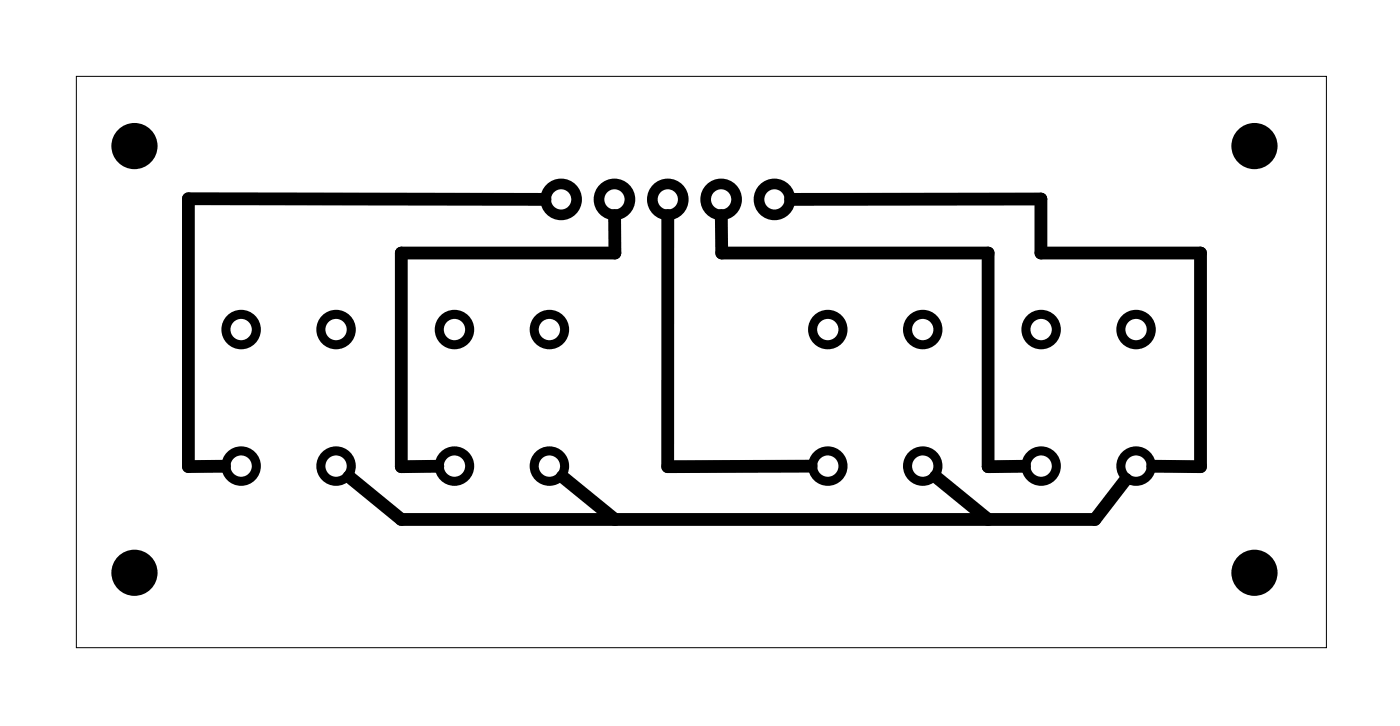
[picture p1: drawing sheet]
<svg xmlns="http://www.w3.org/2000/svg" width="67mm" height="35mm" viewBox="0 0 67 35" stroke-linecap="round" stroke-linejoin="round" font-family="sans-serif">
<path d="M3.6 3.6h59.6v27.2h-59.6z" fill="none" stroke="#000" stroke-width=".05"/>
<g fill="none" stroke="#000" stroke-width=".51">
<circle cx="26.7" cy="9.5" r=".74"/>
<circle cx="29.3" cy="9.5" r=".74"/>
<circle cx="31.8" cy="9.5" r=".74"/>
<circle cx="34.3" cy="9.5" r=".74"/>
<circle cx="36.9" cy="9.5" r=".74"/>
</g>
<g fill="none" stroke="#000" stroke-width=".43">
<circle cx="11.5" cy="15.7" r=".72"/>
<circle cx="16" cy="15.7" r=".72"/>
<circle cx="21.6" cy="15.7" r=".72"/>
<circle cx="26.2" cy="15.7" r=".72"/>
<circle cx="39.4" cy="15.7" r=".72"/>
<circle cx="43.9" cy="15.7" r=".72"/>
<circle cx="49.6" cy="15.7" r=".72"/>
<circle cx="54.1" cy="15.7" r=".72"/>
<circle cx="11.5" cy="22.2" r=".72"/>
<circle cx="16" cy="22.2" r=".72"/>
<circle cx="21.6" cy="22.2" r=".72"/>
<circle cx="26.2" cy="22.2" r=".72"/>
<circle cx="39.4" cy="22.2" r=".72"/>
<circle cx="43.9" cy="22.2" r=".72"/>
<circle cx="49.6" cy="22.2" r=".72"/>
<circle cx="54.1" cy="22.2" r=".72"/>
</g>
<g fill="#000">
<circle cx="6.4" cy="7" r="1.1"/>
<circle cx="59.7" cy="7" r="1.1"/>
<circle cx="6.4" cy="27.3" r="1.1"/>
<circle cx="59.7" cy="27.3" r="1.1"/>
</g>
<path d="M26 9.5h-17v12.7h1.7M29.3 10.3v1.7h-10.2v10.2h1.8M31.8 10.3v11.9h6.8M34.4 10.3v1.7h12.7v10.2h1.7M37.6 9.5h12v2.5h7.6v10.2h-2.3M16.6 22.7l2.5 2h33l1.5-1.9M26.8 22.7l2.5 2M44.6 22.7l2.5 2" fill="none" stroke="#000" stroke-width=".61"/>
</svg>
